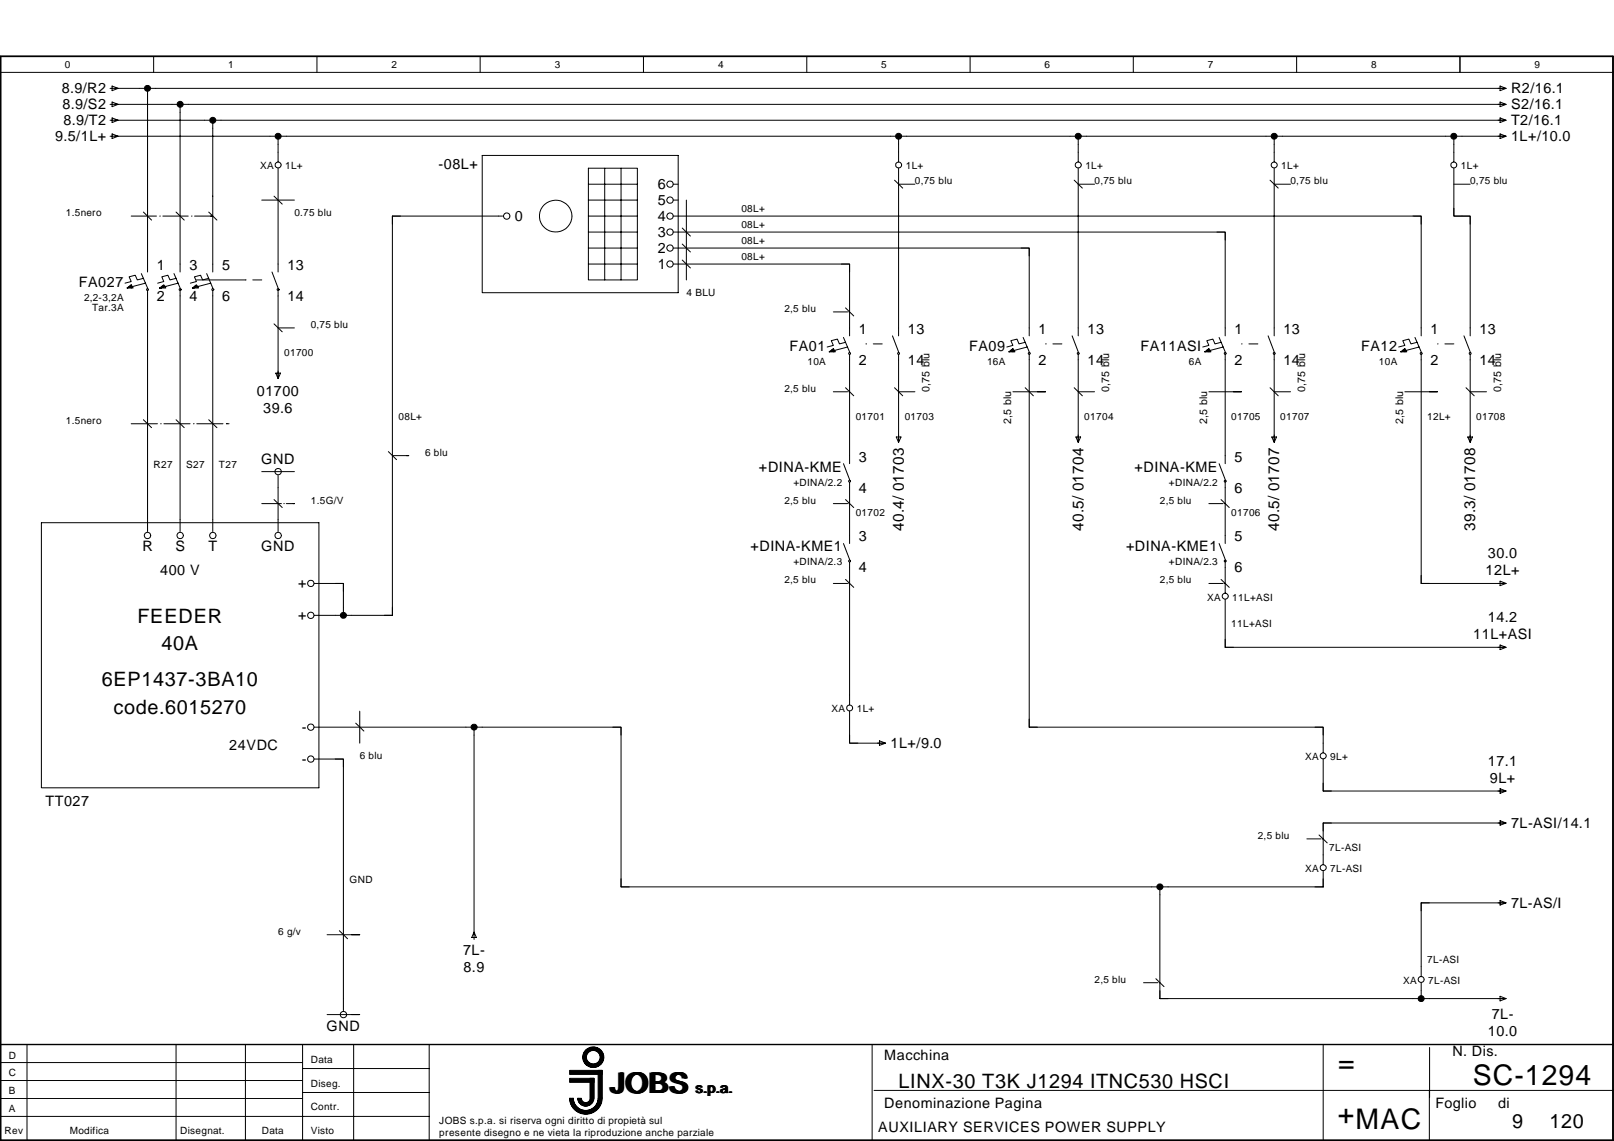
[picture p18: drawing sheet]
<svg xmlns="http://www.w3.org/2000/svg" width="297mm" height="210mm" viewBox="0 0 297 210" stroke-linecap="round" stroke-linejoin="round" font-family="sans-serif">
<defs><g id="words">
<g font-size="5.2">
<text x="246.3" y="197.2">=</text>
<text x="112.5" y="201">JOBS</text>
<text x="271.1" y="199.6">SC-1294</text>
<text x="246.2" y="206.7">+MAC</text>
</g>
<g font-size="3.6">
<text x="25.3" y="114.5">FEEDER</text>
<text x="29.7" y="119.7">40A</text>
<text x="18.7" y="126.3">6EP1437-3BA10</text>
<text x="20.9" y="131.4">code.6015270</text>
<text x="165.4" y="200.2">LINX-30 T3K J1294 ITNC530 HSCI</text>
<text x="278.3" y="207.6">9</text>
<text x="285.2" y="207.6">120</text>
</g>
<g font-size="2.8">
<text x="166.3" y="97.6" transform="rotate(-90 166.3 97.6)">40.4/ 01703</text>
<text x="199.4" y="97.6" transform="rotate(-90 199.4 97.6)">40.5/ 01704</text>
<text x="235.4" y="97.6" transform="rotate(-90 235.4 97.6)">40.5/ 01707</text>
<text x="271.5" y="97.6" transform="rotate(-90 271.5 97.6)">39.3/ 01708</text>
</g>
<g font-size="2.6">
<text x="11.4" y="17.2">8.9/R2</text>
<text x="278.1" y="17.2">R2/16.1</text>
<text x="11.5" y="20.1">8.9/S2</text>
<text x="11.7" y="23.1">8.9/T2</text>
<text x="278.1" y="20.1">S2/16.1</text>
<text x="278.1" y="23.1">T2/16.1</text>
<text x="10.1" y="26">9.5/1L+</text>
<text x="278.1" y="26">1L+/10.0</text>
<text x="80.7" y="31.2">-08L+</text>
<text x="121.1" y="34.8">6</text>
<text x="94.8" y="40.7">0</text>
<text x="121.1" y="37.7">5</text>
<text x="121.1" y="40.7">4</text>
<text x="121.1" y="43.6">3</text>
<text x="121.1" y="46.5">2</text>
<text x="14.5" y="52.8">FA027</text>
<text x="28.8" y="49.7">1</text>
<text x="34.9" y="49.7">3</text>
<text x="40.9" y="49.7">5</text>
<text x="52.9" y="49.7">13</text>
<text x="121.1" y="49.5">1</text>
<text x="28.8" y="55.4">2</text>
<text x="34.9" y="55.4">4</text>
<text x="40.9" y="55.4">6</text>
<text x="52.9" y="55.4">14</text>
<text x="145.3" y="64.5">FA01</text>
<text x="158.1" y="61.4">1</text>
<text x="167.1" y="61.4">13</text>
<text x="178.4" y="64.5">FA09</text>
<text x="191.1" y="61.4">1</text>
<text x="200.1" y="61.4">13</text>
<text x="209.9" y="64.5">FA11ASI</text>
<text x="227.2" y="61.4">1</text>
<text x="236.2" y="61.4">13</text>
<text x="250.5" y="64.5">FA12</text>
<text x="263.2" y="61.4">1</text>
<text x="272.3" y="61.4">13</text>
<text x="158.1" y="67.1">2</text>
<text x="167.1" y="67.1">14</text>
<text x="191.1" y="67.1">2</text>
<text x="200.1" y="67.1">14</text>
<text x="227.2" y="67.1">2</text>
<text x="236.2" y="67.1">14</text>
<text x="263.2" y="67.1">2</text>
<text x="272.3" y="67.1">14</text>
<text x="47.3" y="72.8">01700</text>
<text x="48.4" y="76">39.6</text>
<text x="48.1" y="85.3">GND</text>
<text x="139.7" y="86.8">+DINA-KME</text>
<text x="158.1" y="84.9">3</text>
<text x="208.8" y="86.8">+DINA-KME</text>
<text x="227.2" y="84.9">5</text>
<text x="158.1" y="90.6">4</text>
<text x="227.2" y="90.6">6</text>
<text x="26.2" y="101.5">R</text>
<text x="32.3" y="101.5">S</text>
<text x="38.4" y="101.5">T</text>
<text x="48.1" y="101.5">GND</text>
<text x="138.1" y="101.5">+DINA-KME1</text>
<text x="158.1" y="99.6">3</text>
<text x="207.2" y="101.5">+DINA-KME1</text>
<text x="227.2" y="99.6">5</text>
<text x="29.5" y="105.7">400 V</text>
<text x="158.1" y="105.3">4</text>
<text x="227.2" y="105.3">6</text>
<text x="273.4" y="105.9">12L+</text>
<text x="273.8" y="102.7">30.0</text>
<text x="54.9" y="108.2">+</text>
<text x="54.9" y="114.1">+</text>
<text x="271.1" y="117.6">11L+ASI</text>
<text x="273.8" y="114.4">14.2</text>
<text x="55.6" y="134.7">-</text>
<text x="163.9" y="137.6">1L+/9.0</text>
<text x="42.2" y="138">24VDC</text>
<text x="55.6" y="140.6">-</text>
<text x="273.8" y="140.9">17.1</text>
<text x="8.4" y="148.2">TT027</text>
<text x="274.2" y="144.1">9L+</text>
<text x="278.1" y="152.3">7L-ASI/14.1</text>
<text x="278.1" y="167">7L-AS/I</text>
<text x="85.2" y="175.6">7L-</text>
<text x="85.3" y="178.8">8.9</text>
<text x="60.1" y="189.6">GND</text>
<text x="273.8" y="190.5">10.0</text>
<text x="274.5" y="187.4">7L-</text>
<text x="162.7" y="195.1">Macchina</text>
<text x="267.3" y="194.3">N. Dis.</text>
<text x="128.1" y="201">s.p.a.</text>
<text x="162.7" y="203.9">Denominazione Pagina</text>
<text x="264.2" y="203.9">Foglio</text>
<text x="275.7" y="203.9">di</text>
<text x="161.6" y="208.3">AUXILIARY SERVICES POWER SUPPLY</text>
</g>
<g font-size="2">
<text x="171.1" y="72.1" transform="rotate(-90 171.1 72.1)">0,75 blu</text>
<text x="186.1" y="78" transform="rotate(-90 186.1 78)">2,5 blu</text>
<text x="204.1" y="72.1" transform="rotate(-90 204.1 72.1)">0,75 blu</text>
<text x="222.2" y="78" transform="rotate(-90 222.2 78)">2,5 blu</text>
<text x="240.2" y="72.1" transform="rotate(-90 240.2 72.1)">0,75 blu</text>
<text x="258.2" y="78" transform="rotate(-90 258.2 78)">2,5 blu</text>
<text x="276.3" y="72.1" transform="rotate(-90 276.3 72.1)">0,75 blu</text>
</g>
<g font-size="1.8">
<text x="12" y="12.6">0</text>
<text x="42" y="12.6">1</text>
<text x="72" y="12.6">2</text>
<text x="102.1" y="12.6">3</text>
<text x="132.2" y="12.6">4</text>
<text x="162.2" y="12.6">5</text>
<text x="192.3" y="12.6">6</text>
<text x="222.3" y="12.6">7</text>
<text x="252.4" y="12.6">8</text>
<text x="282.4" y="12.6">9</text>
<text x="47.9" y="31.2">XA</text>
<text x="52.5" y="31.2">1L+</text>
<text x="166.7" y="31.2">1L+</text>
<text x="168.4" y="33.9">0,75 blu</text>
<text x="199.7" y="31.2">1L+</text>
<text x="201.4" y="33.9">0,75 blu</text>
<text x="235.8" y="31.2">1L+</text>
<text x="237.5" y="33.9">0,75 blu</text>
<text x="268.9" y="31.2">1L+</text>
<text x="270.6" y="33.9">0,75 blu</text>
<text x="12.1" y="39.8">1.5nero</text>
<text x="54.2" y="39.8">0.75 blu</text>
<text x="136.5" y="39">08L+</text>
<text x="136.5" y="42">08L+</text>
<text x="136.5" y="44.9">08L+</text>
<text x="136.5" y="47.8">08L+</text>
<text x="15.5" y="55.4">2,2-3,2A</text>
<text x="17" y="57.2">Tar.3A</text>
<text x="126.3" y="54.4">4 BLU</text>
<text x="144.4" y="57.4">2,5 blu</text>
<text x="52.3" y="65.5">01700</text>
<text x="57.2" y="60.3">0,75 blu</text>
<text x="148.6" y="67.1">10A</text>
<text x="181.6" y="67.1">16A</text>
<text x="218.8" y="67.1">6A</text>
<text x="253.8" y="67.1">10A</text>
<text x="12.1" y="78">1.5nero</text>
<text x="73.3" y="77.2">08L+</text>
<text x="144.4" y="72.1">2,5 blu</text>
<text x="157.5" y="77.2">01701</text>
<text x="166.5" y="77.2">01703</text>
<text x="199.6" y="77.2">01704</text>
<text x="226.6" y="77.2">01705</text>
<text x="235.6" y="77.2">01707</text>
<text x="262.7" y="77.2">12L+</text>
<text x="271.7" y="77.2">01708</text>
<text x="78.2" y="83.8">6 blu</text>
<text x="28.3" y="86">R27</text>
<text x="34.3" y="86">S27</text>
<text x="40.3" y="86">T27</text>
<text x="146" y="89.3">+DINA/2.2</text>
<text x="215.1" y="89.3">+DINA/2.2</text>
<text x="57.2" y="92.6">1.5G/V</text>
<text x="144.4" y="92.6">2,5 blu</text>
<text x="157.5" y="94.8">01702</text>
<text x="213.5" y="92.6">2,5 blu</text>
<text x="226.6" y="94.8">01706</text>
<text x="144.4" y="107.3">2,5 blu</text>
<text x="146" y="104">+DINA/2.3</text>
<text x="213.5" y="107.3">2,5 blu</text>
<text x="215.1" y="104">+DINA/2.3</text>
<text x="222.2" y="110.5">XA</text>
<text x="226.8" y="110.5">11L+ASI</text>
<text x="226.6" y="115.4">11L+ASI</text>
<text x="153" y="131">XA</text>
<text x="157.7" y="131">1L+</text>
<text x="66.2" y="139.6">6 blu</text>
<text x="240.2" y="139.9">XA</text>
<text x="244.8" y="139.9">9L+</text>
<text x="231.5" y="154.3">2,5 blu</text>
<text x="240.2" y="160.4">XA</text>
<text x="244.6" y="156.5">7L-ASI</text>
<text x="244.8" y="160.4">7L-ASI</text>
<text x="64.3" y="162.4">GND</text>
<text x="51.2" y="172">6 g/v</text>
<text x="262.7" y="177.1">7L-ASI</text>
<text x="201.4" y="180.8">2,5 blu</text>
<text x="258.2" y="181">XA</text>
<text x="262.9" y="181">7L-ASI</text>
<text x="1.6" y="194.7">D</text>
<text x="57.2" y="195.5">Data</text>
<text x="1.6" y="201.3">B</text>
<text x="1.6" y="198">C</text>
<text x="57.2" y="199.9">Diseg.</text>
<text x=".8" y="208.7">Rev</text>
<text x="1.6" y="204.6">A</text>
<text x="12.9" y="208.7">Modifica</text>
<text x="33.1" y="208.7">Disegnat.</text>
<text x="48.2" y="208.7">Data</text>
<text x="57.2" y="204.3">Contr.</text>
<text x="57.2" y="208.7">Visto</text>
<text x="80.9" y="206.8">JOBS s.p.a. si riserva ogni diritto di propietà sul</text>
<text x="80.9" y="209">presente disegno e ne vieta la riproduzione anche parziale</text>
</g>
</g></defs>
<g fill="none" stroke="#000" stroke-width=".18">
<path d="M.1 10.4h296.8v199.4h-296.8zM.1 13.3h296.8M28.3 10.4v2.9M58.3 10.4v2.9M88.4 10.4v2.9M118.4 10.4v2.9M148.5 10.4v2.9M178.5 10.4v2.9M208.6 10.4v2.9M238.6 10.4v2.9M268.7 10.4v2.9M24.1 39.8h4.7"/>
<path d="M29.4 39.8h.1M30 39.8h4.6M35.2 39.8h.1M35.8 39.8h3.4M48.2 36.8h6M88.7 28.6h36.1v25.2h-36.1zM108.3 30.9h9v20.6h-9zM108.3 39.8h9M108.3 36.8h9M108.3 33.9h9M111.3 30.9v20.6M114.3 30.9v20.6"/>
<path d="M126.3 36.8v14.7M165.4 33.9h3M198.4 33.9h3M234.5 33.9h3M267.6 33.9h3M36.1 51.5h9.2M46.5 51.5h1.7M108.3 42.7h9M108.3 45.6h9M108.3 48.6h9M153.4 57.4h2.6M156.2 57.4h.2"/>
<path d="M24.1 78h4.9M29.6 78h.1M30.2 78h4.8M35.6 78h.1M36.2 78h4.8M41.7 78h.5M51.2 60.3h3M153.4 72.1h2.6M156.2 72.1h.2M159.4 63.3h.1M160.7 63.3h1.7M165.4 72.1h3"/>
<path d="M186.4 72.1h6M192.4 63.3h.1M193.8 63.3h1.6M198.4 72.1h3M222.5 72.1h6M228.5 63.3h.1M229.8 63.3h1.7M234.5 72.1h3M258.5 72.1h6.1M264.6 63.3h.1M265.9 63.3h1.7M270.6 72.1h3"/>
<path d="M7.6 96.2h51.1v48.7h-51.1zM48.2 86.8h6M48.2 92.6h3.6M52.2 92.6h.1M52.7 92.6h1.5M72.2 83.8h3M153.4 92.6h2.6M156.2 92.6h.2M222.5 92.6h2.6M225.4 92.6h.1M153.4 107.3h2.6M156.2 107.3h.2"/>
<path d="M222.5 107.3h2.6M225.4 107.3h.1M66.2 130.8v5.9M240.5 154.3h2.6M243.4 154.3h.1M60.2 172h6M.1 198.8h55.6M.1 195.5h55.6M.1 192.2h296.8M5 192.2v17.6M32.4 192.2v17.6M45.2 192.2v17.6"/>
<path d="M55.7 192.2v17.6M55.7 196.6h23.3M60.2 186.6h6M65.1 192.2v17.6M79 192.2v17.6M160.5 192.2v17.6M210.5 180.8h2.6M213.3 180.8h.2M243.5 192.2v17.6M263.1 192.7v9.2M.1 205.4h78.9M.1 202.1h55.6"/>
<path d="M55.7 201h23.3M105 202a2.85 2.85 0 0 0 2.8 2.8 2.85 2.85 0 0 0 2.9-2.8M105 202a2.77 2.77 0 0 0 2.8 2.7 2.77 2.77 0 0 0 2.8-2.7M105.1 202a2.69 2.69 0 0 0 2.7 2.7 2.69 2.69 0 0 0 2.7-2.7M105.2 202a2.63 2.63 0 0 0 2.6 2.6 2.63 2.63 0 0 0 2.6-2.6M105.3 202a2.54 2.54 0 0 0 2.5 2.5 2.54 2.54 0 0 0 2.5-2.5M105.3 202a2.47 2.47 0 0 0 2.5 2.4 2.47 2.47 0 0 0 2.5-2.4M105.4 202a2.39 2.39 0 0 0 2.4 2.4 2.39 2.39 0 0 0 2.4-2.4M106.3 202a1.49 1.49 0 0 0 1.5 1.5 1.49 1.49 0 0 0 1.5-1.5M106.4 202a1.42 1.42 0 0 0 1.4 1.4 1.42 1.42 0 0 0 1.4-1.4M106.5 202a1.34 1.34 0 0 0 1.3 1.3 1.34 1.34 0 0 0 1.4-1.3M106.5 202a1.27 1.27 0 0 0 1.3 1.3 1.27 1.27 0 0 0 1.3-1.3"/>
<path d="M106.6 202a1.19 1.19 0 0 0 1.2 1.2 1.19 1.19 0 0 0 1.2-1.2M106.7 202a1.12 1.12 0 0 0 1.1 1.1 1.12 1.12 0 0 0 1.1-1.1M106.8 202a1.04 1.04 0 0 0 1 1.1 1.04 1.04 0 0 0 1-1.1M106.8 202a.96 .96 0 0 0 1 1 .96 .96 0 0 0 1-1M106.9 202a.89 .89 0 0 0 .9 .9 .89 .89 0 0 0 .9-.9M107 202a.81 .81 0 0 0 .8 .8 .81 .81 0 0 0 .8-.8M110.1 202a2.3 2.3 0 0 1-2.3 2.3 2.3 2.3 0 0 1-2.3-2.3 2.32 2.32 0 0 0 2.3 2.3 2.32 2.32 0 0 0 2.3-2.3M110.7 202a2.94 2.94 0 0 1-2.9 2.9 2.94 2.94 0 0 1-3-2.9 3 3 0 0 0 3 3 3 3 0 0 0 3-3M160.9 200.6h136M263.1 200.6v9.2"/>
<circle cx="102.3" cy="39.8" r="2.96"/>
<circle cx="109.2" cy="194.5" r="1.33"/>
<circle cx="109.2" cy="194.5" r="1.48"/>
<circle cx="109.2" cy="194.5" r="1.55"/>
<circle cx="109.2" cy="194.5" r="1.85"/>
<circle cx="109.2" cy="194.5" r="1.25"/>
<circle cx="109.2" cy="194.5" r="1.78"/>
<circle cx="109.2" cy="194.5" r="1.4"/>
<circle cx="109.2" cy="194.5" r="1.63"/>
<circle cx="109.2" cy="194.5" r="1.69"/>
<circle cx="109.2" cy="194.5" r="1.92"/>
</g>
<path d="M.1 10.4h296.8v199.4h-296.8zM.1 192.2h296.8" fill="none" stroke="#000" stroke-width=".26"/>
<g fill="#000" stroke="#000" stroke-width=".18">
<path d="M104.8 196.9h6v.8h-6zM104.8 198.4h4.5v.7h-4.5zM108.6 198.4h.7v3.7h-.7zM110.1 196.9h.7v5.2h-.7z"/>
<circle cx="27.2" cy="16.2" r=".55"/>
<circle cx="33.2" cy="19.2" r=".55"/>
<circle cx="39.2" cy="22.1" r=".55"/>
<circle cx="51.2" cy="25.1" r=".54"/>
<circle cx="165.4" cy="25.1" r=".56"/>
<circle cx="198.4" cy="25.1" r=".56"/>
<circle cx="234.5" cy="25.1" r=".55"/>
<circle cx="267.6" cy="25.1" r=".56"/>
<circle cx="63.2" cy="113.2" r=".56"/>
<circle cx="87.3" cy="133.8" r=".55"/>
<circle cx="213.5" cy="163.1" r=".55"/>
<circle cx="261.6" cy="183.7" r=".55"/>
</g>
<g fill="none" stroke="#000" stroke-width=".19">
<path d="M20.3 16.3h256.8M20.3 19.2h256.8M20.6 15.8l1.1 .5-1.1 .4zM20.6 18.8l1.1 .4-1.1 .4zM27.2 16.3v33.7M33.1 19.2v30.8M276.1 15.8l1.1 .5-1.1 .4zM276.1 18.8l1.1 .4-1.1 .4zM20.3 22.1h256.8M20.3 25.1h256.8M20.6 21.7l1.1 .4-1.1 .4zM20.6 24.6l1.1 .5-1.1 .4z"/>
<path d="M26.4 39l1.5 1.5M32.4 39l1.5 1.5M38.4 39l1.5 1.5M39.2 22.1v27.9M50.4 36.1l1.5 1.4M51.2 25.1v4.7M51.2 30.9v19.1M73.7 39.8h-1.5v1.4M92.5 39.8h-20.3v73.4h-14.2M124.1 39.8h137.5v22M124.1 33.9h.7M124.1 36.8h.7"/>
<path d="M164.6 33.1l1.5 1.5M165.4 25.1v4.7M165.4 30.9v30.9M197.7 33.1l1.5 1.5M198.4 25.1v4.7M198.4 30.9v30.9M233.7 33.1l1.5 1.5M234.5 25.1v4.7M234.5 30.9v30.9M260.1 39.8h1.5v1.4M267.6 30.9v8.9h3v22M267.6 38.3v1.5h3v1.4"/>
<path d="M267.6 25.1v4.7M276.1 21.7l1.1 .4-1.1 .4zM276.1 24.6l1.1 .5-1.1 .4zM23.8 52.7h.3v.3M26 50.3l1.2 2.7M26.4 51.2l-1.1 .3-.4-.9-1.1 .3 .3 .9-1.1 .3M26.8 52.1l-3.4 .9 .7-.6 .4 .6h-1.1M27 53.2l.3-.1v.3h-.3zM27.2 53.6v44.2M32 50.3l1.1 2.7M32.4 51.2l-1.1 .3-.4-.9-1.1 .3 .3 .9-1.1 .3M32.8 52.1l-3.4 .9 .7-.6 .4 .6h-1.1h.4v-.3h.7"/>
<path d="M33 53.2l.3-.1v.3h-.2zM33.1 53.6v44.2M38 50.3l1.2 2.7M38.4 51.2l-1.1 .3-.4-.9-1.1 .3 .3 .9-1.1 .3M38.8 52.1l-3.4 .9 .7-.6 .4 .6h-1.1h.4v-.3h.7M39 53.2l.3-.1v.3h-.2zM39.2 53.6v44.2M50.1 50l1.1 3M50.4 59.6l1.5 1.4M51 53.2l.3-.1v.3h-.2zM51.2 53.6v16M124.1 48.6h32.3v13.2"/>
<path d="M124.1 45.6h65.3v16.2M124.1 42.7h101.4v19.1M125.6 42l1.5 1.4M125.6 44.9l1.5 1.5M125.6 47.8l1.5 1.5M154.9 48.6h1.5v1.4M155.6 56.6l1.5 1.5M187.9 45.6h1.5v1.5M224 42.7h1.5v1.5M26.4 77.2l1.5 1.5M32.4 77.2l1.5 1.5M38.4 77.2l1.5 1.5"/>
<path d="M50.8 68.6h.8l-.4 1zM153 64.4h.4v.3M155.2 62.1l1.2 2.6M155.6 63l-1.1 .3-.4-.9-1.1 .3 .4 .8-1.2 .3M155.6 71.3l1.5 1.5M156 63.8l-3.4 .9 .8-.6 .3 .6h-1.1M156.2 64.9h.3v.2l-.2 .1zM156.4 65.3v20M164.2 61.8l1.2 2.9M164.6 71.3l1.5 1.5M165.2 64.9h.3v.2l-.2 .1zM165.4 65.3v16"/>
<path d="M186 64.4h.4v.3M188.3 62.1l1.1 2.6M188.7 63l-1.2 .3-.3-.9-1.2 .3 .4 .8-1.1 .3M188.7 71.3l1.5 1.5M189 63.8l-3.3 .9 .7-.6 .4 .6h-1.1M189.3 64.9h.2v.3h-.2zM189.4 65.3v68.5h54.1v4.7M197.3 61.8l1.1 2.9M197.7 71.3l1.5 1.5M198.3 64.9h.2l.1 .1-.2 .2zM198.4 65.3v16M222.1 64.4h.4v.3"/>
<path d="M224.4 62.1l1.1 2.6M224.7 63l-1.1 .3-.4-.9-1.1 .3 .4 .8-1.1 .3M225.1 63.8l-3.4 .9 .8-.6 .4 .6h-1.2M225.3 64.9h.2l.2 .1-.3 .2zM225.5 65.3v20M233.4 61.8l1.1 2.9M233.7 71.3l1.5 1.5M234.4 64.9h.2l.1 .1-.3 .2zM234.5 65.3v16M258.2 64.4h.3v.3M260.4 62.1l1.2 2.6M260.8 63l-1.1 .3-.4-.9-1.1 .3 .3 .8-1.1 .3"/>
<path d="M261.2 63.8l-3.4 .9 .7-.6 .4 .6h-1.1M261.4 64.9h.2l.1 .1-.2 .2zM261.6 65.3v42h15.5M269.4 61.8l1.2 2.9M269.8 71.3l1.5 1.5M270.4 64.9h.3v.2l-.2 .1zM270.6 65.3v16M50.4 91.9l1.5 1.5M51.2 87.5v10.3M71.5 83.1l1.5 1.5M155.2 85.3l1.2 2.9M155.2 100l1.2 2.9"/>
<path d="M155.6 91.9l1.5 1.5M156.2 88.4h.3v.2h-.3zM156.4 88.8v11.2M164.9 80.4h.9l-.4 1zM198 80.4h.9l-.5 1zM224.4 85.3l1.1 2.9M224.4 100l1.1 2.9M224.7 91.9l1.5 1.5M225.4 88.4h.2l-.1 .3-.2-.1zM225.5 88.8v11.2M234.1 80.4h.8l-.4 1zM270.1 80.4h.9l-.4 1z"/>
<path d="M58 107.3h5.2v5.9M61.7 107.3h1.5v1.5M155.6 106.6l1.5 1.5M156.2 103.1l.2-.1 .1 .3-.2 .1zM156.4 103.5v26.1M224.7 106.6l1.5 1.5M225.4 103.1h.2l-.1 .3-.2-.1zM225.5 117.6v1.5h1.5M225.5 103.5v5.6M225.5 110.3v8.8h51.6M261.6 105.9v1.4h1.5M276.1 106.9l1.1 .4-1.1 .4z"/>
<path d="M276.1 118.7l1.1 .4-1.1 .4zM58 139.6h5.2v46.3M58 133.8h56.3v29.4h129.2v-3M61.7 139.6h1.5v1.5M65.5 133l1.5 1.5M87.2 133.8v39M112.8 133.8h1.5v1.4M156.4 130.8v5.9h6M156.4 135.2v1.5h1.5M161.5 136.7h1.4M161.9 136.3l1.1 .4-1.1 .4zM189.4 132.3v1.5h1.5"/>
<path d="M242 133.8h1.5v1.4M243.5 139.6v5.9h33.6M242.8 153.6l1.5 1.5M243.5 144.1v1.4h1.5M245 151.4h-1.5v1.5M276.1 145.1l1.1 .4-1.1 .4zM276.1 151l1.1 .4-1.1 .4zM277.1 151.4h-33.6v7.6M62.5 171.2l1.5 1.5M87.2 171.5l.5 1h-.9zM114.3 161.7v1.5h1.5M213.5 163.2v20.5h63.6"/>
<path d="M263.1 166.1h-1.5v1.5M276.1 165.7l1.1 .4-1.1 .4zM277.1 166.1h-15.5v13.5M212.7 180l1.5 1.5M213.5 182.2v1.5h1.5M261.6 180.8v2.9M276.1 183.3l1.1 .4-1.1 .4z"/>
<circle cx="51.2" cy="30.4" r=".54"/>
<circle cx="93.3" cy="39.8" r=".58"/>
<circle cx="123.3" cy="36.8" r=".58"/>
<circle cx="123.3" cy="33.9" r=".58"/>
<circle cx="123.3" cy="39.8" r=".58"/>
<circle cx="165.4" cy="30.4" r=".56"/>
<circle cx="198.4" cy="30.4" r=".56"/>
<circle cx="234.5" cy="30.4" r=".55"/>
<circle cx="267.6" cy="30.4" r=".56"/>
<circle cx="123.3" cy="42.7" r=".59"/>
<circle cx="123.3" cy="45.6" r=".58"/>
<circle cx="123.3" cy="48.6" r=".58"/>
<circle cx="27.2" cy="98.5" r=".59"/>
<circle cx="33.2" cy="98.5" r=".59"/>
<circle cx="39.2" cy="98.5" r=".59"/>
<circle cx="51.2" cy="86.8" r=".59"/>
<circle cx="51.2" cy="98.5" r=".59"/>
<circle cx="57.2" cy="107.3" r=".59"/>
<circle cx="57.2" cy="113.2" r=".59"/>
<circle cx="225.5" cy="109.7" r=".55"/>
<circle cx="57.2" cy="139.6" r=".59"/>
<circle cx="57.2" cy="133.8" r=".58"/>
<circle cx="156.4" cy="130.2" r=".56"/>
<circle cx="243.5" cy="139.1" r=".55"/>
<circle cx="243.5" cy="159.6" r=".55"/>
<circle cx="63.2" cy="186.7" r=".59"/>
<circle cx="261.6" cy="180.2" r=".55"/>
</g>
<use href="#words"/>
</svg>
